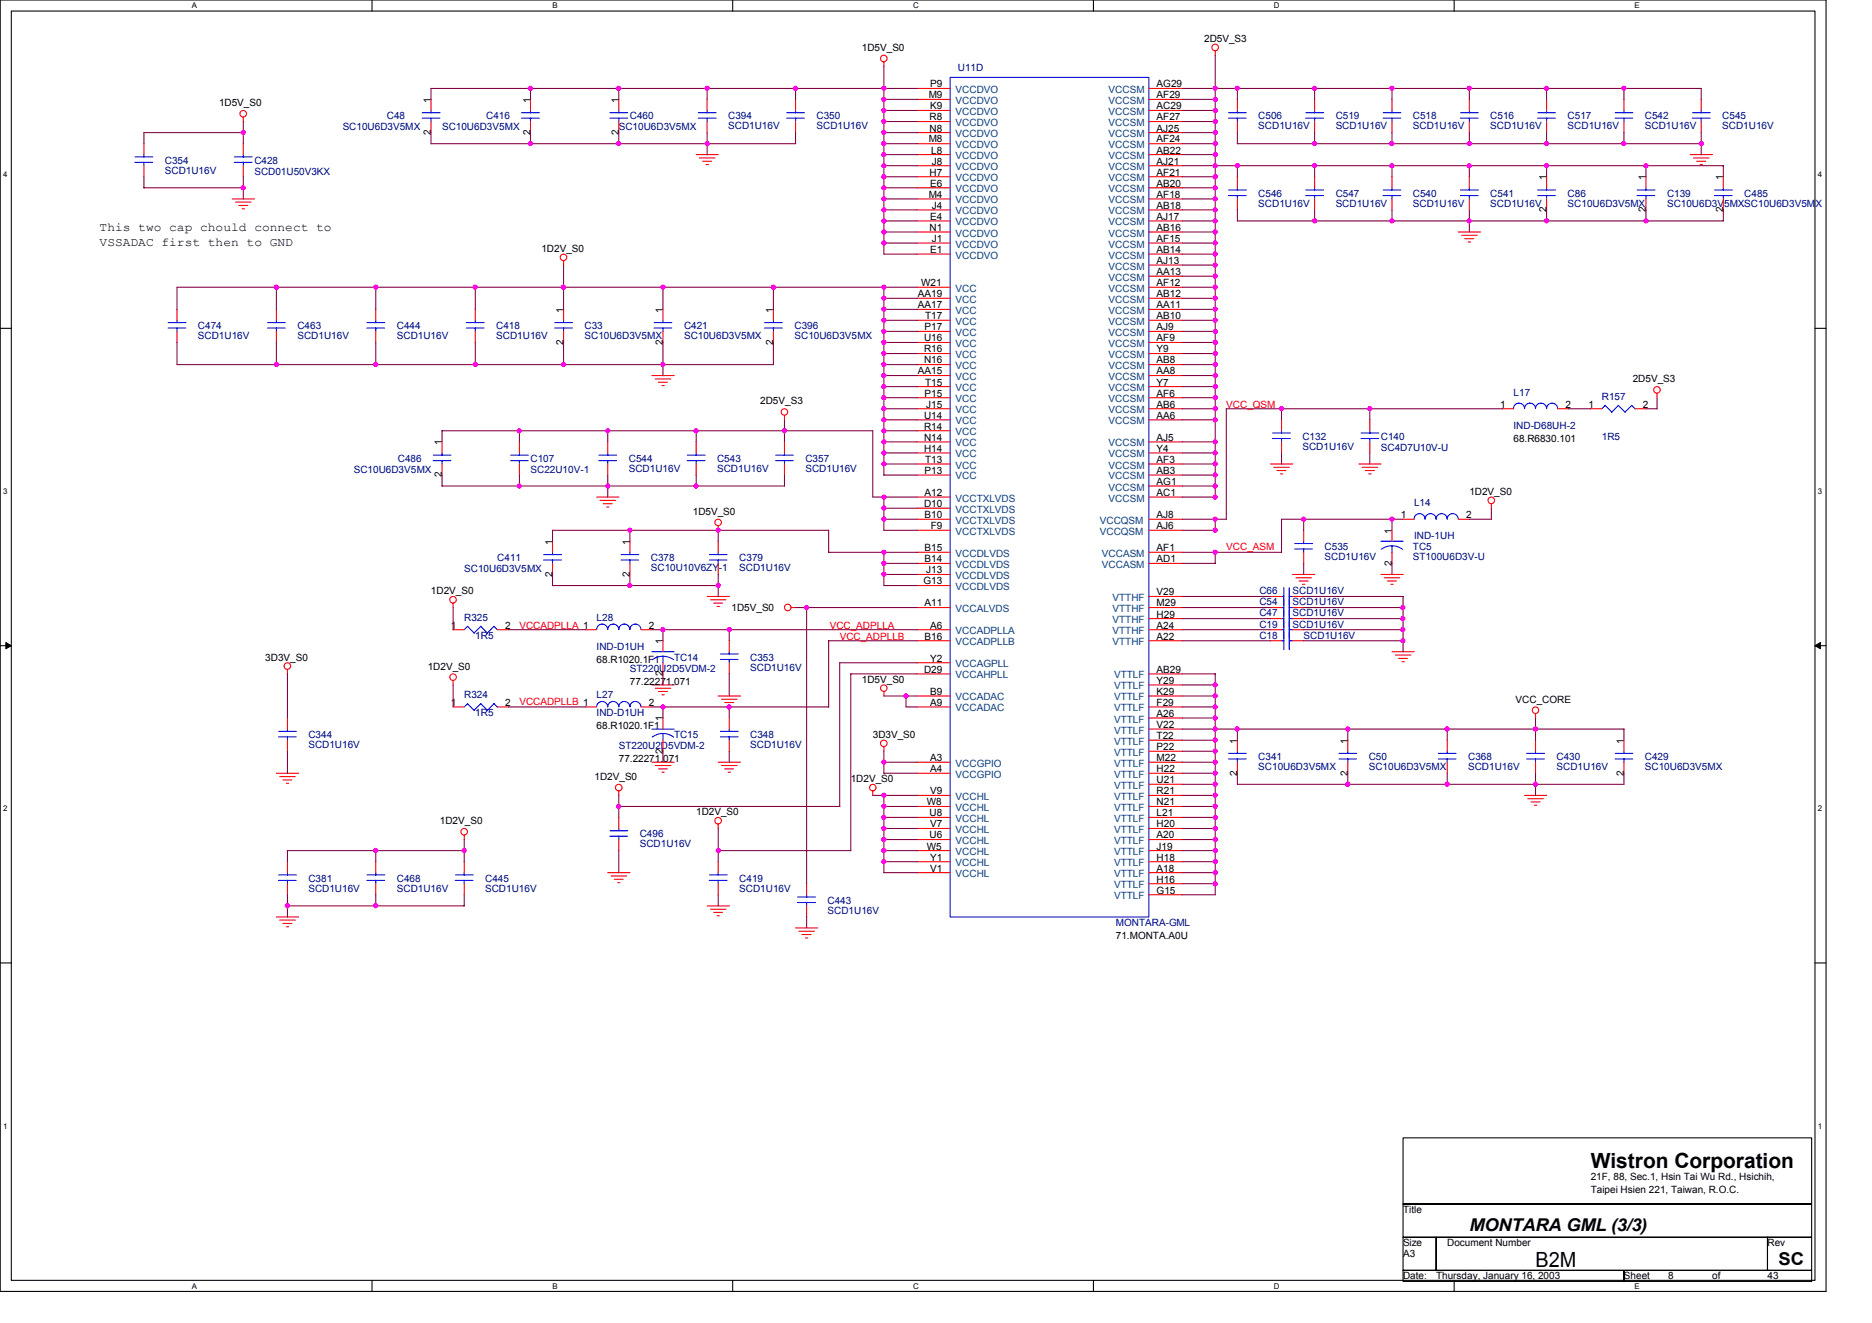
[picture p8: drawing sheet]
<svg xmlns="http://www.w3.org/2000/svg" width="297mm" height="210mm" viewBox="0 0 297 210" stroke-linecap="round" stroke-linejoin="round" font-family="sans-serif">
<defs><g id="words">
<g font-size="3.3">
<text x="252.4" y="185.4">Wistron Corporation</text>
<text x="243.6" y="201">B2M</text>
</g>
<g font-size="2.8">
<text x="233.1" y="195.3">MONTARA GML (3/3)</text>
<text x="282.2" y="200.6">SC</text>
</g>
<g font-size="1.9">
<text x="15.8" y="36.6">This two cap chould connect to</text>
<text x="15.8" y="39.1">VSSADAC first then to GND</text>
</g>
<g font-size="1.6">
<text x="136.8" y="8.1">1D5V_S0</text>
<text x="191.1" y="6.7">2D5V_S3</text>
<text x="34.8" y="16.8">1D5V_S0</text>
<text x="68.4" y="16.3" transform="rotate(-90 68.4 16.3)">1</text>
<text x="84.2" y="16.3" transform="rotate(-90 84.2 16.3)">1</text>
<text x="98.2" y="16.3" transform="rotate(-90 98.2 16.3)">1</text>
<text x="147.4" y="15.6">M9</text>
<text x="147.6" y="13.8">P9</text>
<text x="147.6" y="17.4">K9</text>
<text x="183.5" y="13.8">AG29</text>
<text x="183.5" y="15.6">AF29</text>
<text x="183.5" y="17.4">AC29</text>
<text x="68.4" y="21.4" transform="rotate(-90 68.4 21.4)">2</text>
<text x="84.2" y="21.4" transform="rotate(-90 84.2 21.4)">2</text>
<text x="98.2" y="21.4" transform="rotate(-90 98.2 21.4)">2</text>
<text x="147.4" y="22.6">M8</text>
<text x="147.5" y="19.1">R8</text>
<text x="147.5" y="20.9">N8</text>
<text x="183.5" y="19.1">AF27</text>
<text x="183.5" y="20.9">AJ25</text>
<text x="183.5" y="22.6">AF24</text>
<text x="147.5" y="27.9">H7</text>
<text x="147.6" y="29.6">E6</text>
<text x="147.8" y="24.4">L8</text>
<text x="147.8" y="26.1">J8</text>
<text x="183.5" y="24.4">AB22</text>
<text x="183.5" y="26.1">AJ21</text>
<text x="183.5" y="27.9">AF21</text>
<text x="183.5" y="29.6">AB20</text>
<text x="245.4" y="28.6" transform="rotate(-90 245.4 28.6)">1</text>
<text x="261.2" y="28.6" transform="rotate(-90 261.2 28.6)">1</text>
<text x="273.4" y="28.6" transform="rotate(-90 273.4 28.6)">1</text>
<text x="147.4" y="31.4">M4</text>
<text x="147.6" y="34.9">E4</text>
<text x="147.8" y="33.1">J4</text>
<text x="183.5" y="31.4">AF18</text>
<text x="183.5" y="33.1">AB18</text>
<text x="183.5" y="34.9">AJ17</text>
<text x="245.4" y="33.7" transform="rotate(-90 245.4 33.7)">2</text>
<text x="261.2" y="33.7" transform="rotate(-90 261.2 33.7)">2</text>
<text x="273.4" y="33.7" transform="rotate(-90 273.4 33.7)">2</text>
<text x="85.9" y="40">1D2V_S0</text>
<text x="147.5" y="36.6">N1</text>
<text x="147.6" y="40.1">E1</text>
<text x="147.8" y="38.4">J1</text>
<text x="183.5" y="36.6">AB16</text>
<text x="183.5" y="38.4">AF15</text>
<text x="183.5" y="40.1">AB14</text>
<text x="183.5" y="41.9">AJ13</text>
<text x="145.6" y="47.2">AA19</text>
<text x="146.2" y="45.4">W21</text>
<text x="183.5" y="43.6">AA13</text>
<text x="183.5" y="45.4">AF12</text>
<text x="183.5" y="47.2">AB12</text>
<text x="89.4" y="49.6" transform="rotate(-90 89.4 49.6)">1</text>
<text x="105.2" y="49.6" transform="rotate(-90 105.2 49.6)">1</text>
<text x="122.7" y="49.6" transform="rotate(-90 122.7 49.6)">1</text>
<text x="145.6" y="48.9">AA17</text>
<text x="146.7" y="52.4">P17</text>
<text x="146.8" y="50.7">T17</text>
<text x="183.5" y="48.9">AA11</text>
<text x="183.5" y="50.7">AB10</text>
<text x="183.5" y="52.4">AJ9</text>
<text x="89.4" y="54.7" transform="rotate(-90 89.4 54.7)">2</text>
<text x="105.2" y="54.7" transform="rotate(-90 105.2 54.7)">2</text>
<text x="122.7" y="54.7" transform="rotate(-90 122.7 54.7)">2</text>
<text x="145.6" y="59.4">AA15</text>
<text x="146.6" y="54.2">U16</text>
<text x="146.6" y="55.9">R16</text>
<text x="146.6" y="57.7">N16</text>
<text x="183.5" y="54.2">AF9</text>
<text x="183.5" y="55.9">Y9</text>
<text x="183.5" y="57.7">AB8</text>
<text x="183.5" y="59.4">AA8</text>
<text x="120.6" y="64.2">2D5V_S3</text>
<text x="146.7" y="62.9">P15</text>
<text x="146.8" y="61.2">T15</text>
<text x="147" y="64.7">J15</text>
<text x="183.5" y="61.2">Y7</text>
<text x="183.5" y="62.9">AF6</text>
<text x="183.5" y="64.7">AB6</text>
<text x="238" y="64.7">1</text>
<text x="248.4" y="64.7">2</text>
<text x="252" y="64.7">1</text>
<text x="259.1" y="60.7">2D5V_S3</text>
<text x="260.7" y="64.7">2</text>
<text x="70.1" y="70.6" transform="rotate(-90 70.1 70.6)">1</text>
<text x="146.6" y="66.4">U14</text>
<text x="146.6" y="68.2">R14</text>
<text x="146.6" y="69.9">N14</text>
<text x="146.6" y="71.7">H14</text>
<text x="183.5" y="66.4">AA6</text>
<text x="183.5" y="69.9">AJ5</text>
<text x="183.5" y="71.7">Y4</text>
<text x="240.2" y="70.1">68.R6830.101</text>
<text x="70.1" y="75.7" transform="rotate(-90 70.1 75.7)">2</text>
<text x="146.7" y="75.2">P13</text>
<text x="146.8" y="73.4">T13</text>
<text x="183.5" y="73.4">AF3</text>
<text x="183.5" y="75.2">AB3</text>
<text x="183.5" y="76.9">AG1</text>
<text x="109.9" y="81.7">1D5V_S0</text>
<text x="146.6" y="80.5">D10</text>
<text x="146.7" y="78.7">A12</text>
<text x="146.7" y="82.2">B10</text>
<text x="147.7" y="83.9">F9</text>
<text x="183.5" y="78.7">AC1</text>
<text x="183.5" y="82.2">AJ8</text>
<text x="183.5" y="83.9">AJ6</text>
<text x="222.3" y="82.2">1</text>
<text x="232.6" y="82.2">2</text>
<text x="233.1" y="78.5">1D2V_S0</text>
<text x="87.6" y="86.4" transform="rotate(-90 87.6 86.4)">1</text>
<text x="99.9" y="86.4" transform="rotate(-90 99.9 86.4)">1</text>
<text x="146.7" y="87.5">B15</text>
<text x="146.7" y="89.2">B14</text>
<text x="183.5" y="87.5">AF1</text>
<text x="183.5" y="89.2">AD1</text>
<text x="220.8" y="89.7" transform="rotate(-90 220.8 89.7)">2</text>
<text x="220.8" y="84.6" transform="rotate(-90 220.8 84.6)">1</text>
<text x="68.4" y="94.3">1D2V_S0</text>
<text x="87.6" y="91.5" transform="rotate(-90 87.6 91.5)">2</text>
<text x="99.9" y="91.5" transform="rotate(-90 99.9 91.5)">2</text>
<text x="146.5" y="92.7">G13</text>
<text x="147" y="91">J13</text>
<text x="183.5" y="94.5">V29</text>
<text x="71.5" y="99.7">1</text>
<text x="80.1" y="99.7">2</text>
<text x="102.9" y="99.7">2</text>
<text x="116.1" y="96.9">1D5V_S0</text>
<text x="146.7" y="101.5">B16</text>
<text x="146.7" y="96.2">A11</text>
<text x="147.6" y="99.7">A6</text>
<text x="183.5" y="96.2">M29</text>
<text x="183.5" y="98">H29</text>
<text x="183.5" y="99.7">A24</text>
<text x="183.5" y="101.5">A22</text>
<text x="42.1" y="104.8">3D3V_S0</text>
<text x="67.9" y="106.2">1D2V_S0</text>
<text x="94.7" y="105.2">68.R1020.1F1</text>
<text x="105.2" y="107.3" transform="rotate(-90 105.2 107.3)">2</text>
<text x="105.2" y="102.2" transform="rotate(-90 105.2 102.2)">1</text>
<text x="146.6" y="106.7">D29</text>
<text x="147.6" y="105">Y2</text>
<text x="183.5" y="106.7">AB29</text>
<text x="71.5" y="112">1</text>
<text x="80.1" y="112">2</text>
<text x="99.9" y="108.7">77.22271.071</text>
<text x="102.9" y="112">2</text>
<text x="136.8" y="108.3">1D5V_S0</text>
<text x="147.6" y="110.2">B9</text>
<text x="147.6" y="112">A9</text>
<text x="183.5" y="108.5">Y29</text>
<text x="183.5" y="110.2">K29</text>
<text x="183.5" y="112">F29</text>
<text x="183.5" y="113.7">A26</text>
<text x="240.5" y="111.5">VCC_CORE</text>
<text x="94.7" y="115.7">68.R1020.1F1</text>
<text x="105.2" y="119.5" transform="rotate(-90 105.2 119.5)">2</text>
<text x="105.2" y="114.4" transform="rotate(-90 105.2 114.4)">1</text>
<text x="138.5" y="117.1">3D3V_S0</text>
<text x="183.5" y="115.5">V22</text>
<text x="183.5" y="117.3">T22</text>
<text x="183.5" y="119">P22</text>
<text x="196.3" y="118" transform="rotate(-90 196.3 118)">1</text>
<text x="213.8" y="118" transform="rotate(-90 213.8 118)">1</text>
<text x="257.7" y="118" transform="rotate(-90 257.7 118)">1</text>
<text x="94.3" y="123.8">1D2V_S0</text>
<text x="98.2" y="120.9">77.22271.071</text>
<text x="135" y="124.1">1D2V_S0</text>
<text x="147.6" y="120.8">A3</text>
<text x="147.6" y="122.5">A4</text>
<text x="183.5" y="120.8">M22</text>
<text x="183.5" y="122.5">H22</text>
<text x="183.5" y="124.3">U21</text>
<text x="196.3" y="123" transform="rotate(-90 196.3 123)">2</text>
<text x="213.8" y="123" transform="rotate(-90 213.8 123)">2</text>
<text x="257.7" y="123" transform="rotate(-90 257.7 123)">2</text>
<text x="69.8" y="130.8">1D2V_S0</text>
<text x="110.5" y="129.4">1D2V_S0</text>
<text x="147.1" y="127.8">W8</text>
<text x="147.5" y="129.5">U8</text>
<text x="147.6" y="126">V9</text>
<text x="147.6" y="131.3">V7</text>
<text x="183.5" y="126">R21</text>
<text x="183.5" y="127.8">N21</text>
<text x="183.5" y="129.5">L21</text>
<text x="183.5" y="131.3">H20</text>
<text x="147.1" y="134.8">W5</text>
<text x="147.5" y="133">U6</text>
<text x="147.6" y="136.5">Y1</text>
<text x="183.5" y="133">A20</text>
<text x="183.5" y="134.8">J19</text>
<text x="183.5" y="136.5">H18</text>
<text x="147.6" y="138.3">V1</text>
<text x="183.5" y="138.3">A18</text>
<text x="183.5" y="140">H16</text>
<text x="183.5" y="141.8">G15</text>
<text x="177.1" y="149">71.MONTA.A0U</text>
<text x="252.4" y="187.2">21F, 88, Sec.1, Hsin Tai Wu Rd., Hsichih,</text>
<text x="252.4" y="189.3">Taipei Hsien 221, Taiwan, R.O.C.</text>
<text x="222.6" y="192.4">Title</text>
<text x="222.6" y="197.7">Size</text>
<text x="229.6" y="197.7">Document Number</text>
<text x="280.5" y="197.7">Rev</text>
<text x="222.6" y="199.5">A3</text>
<text x="222.6" y="203">Date:</text>
<text x="227.9" y="203">Thursday, January 16, 2003</text>
<text x="257.7" y="203">Sheet</text>
<text x="264.7" y="203">8</text>
<text x="271.7" y="203">of</text>
<text x="280.5" y="203">43</text>
</g>
<g font-size="1.6" fill="#000080">
<text x="152" y="11.2">U11D</text>
<text x="54.4" y="20.7">SC10U6D3V5MX</text>
<text x="61.4" y="18.9">C48</text>
<text x="70.1" y="20.7">SC10U6D3V5MX</text>
<text x="77.1" y="18.9">C416</text>
<text x="98.2" y="20.7">SC10U6D3V5MX</text>
<text x="99.9" y="18.9">C460</text>
<text x="115.5" y="18.9">C394</text>
<text x="115.5" y="20.5">SCD1U16V</text>
<text x="129.6" y="18.9">C350</text>
<text x="129.6" y="20.5">SCD1U16V</text>
<text x="199.7" y="18.9">C506</text>
<text x="199.7" y="20.5">SCD1U16V</text>
<text x="211.9" y="18.9">C519</text>
<text x="211.9" y="20.5">SCD1U16V</text>
<text x="224.2" y="18.9">C518</text>
<text x="224.2" y="20.5">SCD1U16V</text>
<text x="236.5" y="18.9">C516</text>
<text x="236.5" y="20.5">SCD1U16V</text>
<text x="248.7" y="18.9">C517</text>
<text x="248.7" y="20.5">SCD1U16V</text>
<text x="261" y="18.9">C542</text>
<text x="261" y="20.5">SCD1U16V</text>
<text x="273.3" y="18.9">C545</text>
<text x="273.3" y="20.5">SCD1U16V</text>
<text x="26.2" y="26">C354</text>
<text x="26.2" y="27.5">SCD1U16V</text>
<text x="40.4" y="26">C428</text>
<text x="40.4" y="27.7">SCD01U50V3KX</text>
<text x="199.7" y="31.2">C546</text>
<text x="199.7" y="32.8">SCD1U16V</text>
<text x="211.9" y="31.2">C547</text>
<text x="211.9" y="32.8">SCD1U16V</text>
<text x="224.2" y="31.2">C540</text>
<text x="224.2" y="32.8">SCD1U16V</text>
<text x="236.5" y="31.2">C541</text>
<text x="236.5" y="32.8">SCD1U16V</text>
<text x="248.7" y="31.2">C86</text>
<text x="248.7" y="32.8">SC10U6D3V5MX</text>
<text x="264.5" y="31.2">C139</text>
<text x="264.5" y="32.8">SC10U6D3V5MXSC10U6D3V5MX</text>
<text x="276.8" y="31.2">C485</text>
<text x="31.4" y="52.2">C474</text>
<text x="31.4" y="53.8">SCD1U16V</text>
<text x="47.2" y="52.2">C463</text>
<text x="47.2" y="53.8">SCD1U16V</text>
<text x="63" y="52.2">C444</text>
<text x="63" y="53.8">SCD1U16V</text>
<text x="78.7" y="52.2">C418</text>
<text x="78.7" y="53.8">SCD1U16V</text>
<text x="92.7" y="52.2">C33</text>
<text x="92.7" y="53.8">SC10U6D3V5MX</text>
<text x="108.5" y="52.2">C421</text>
<text x="108.5" y="53.8">SC10U6D3V5MX</text>
<text x="126.1" y="52.2">C396</text>
<text x="126.1" y="53.8">SC10U6D3V5MX</text>
<text x="240.2" y="62.8">L17</text>
<text x="254.2" y="63.5">R157</text>
<text x="206.7" y="69.8">C132</text>
<text x="206.7" y="71.4">SCD1U16V</text>
<text x="219.1" y="69.8">C140</text>
<text x="219.1" y="71.5">SC4D7U10V-U</text>
<text x="240.2" y="68">IND-D68UH-2</text>
<text x="254.2" y="69.8">1R5</text>
<text x="56.1" y="75">SC10U6D3V5MX</text>
<text x="63.1" y="73.3">C486</text>
<text x="84.2" y="73.3">C107</text>
<text x="84.2" y="75">SC22U10V-1</text>
<text x="99.8" y="73.3">C544</text>
<text x="99.8" y="74.9">SCD1U16V</text>
<text x="113.8" y="73.3">C543</text>
<text x="113.8" y="74.9">SCD1U16V</text>
<text x="127.8" y="73.3">C357</text>
<text x="127.8" y="74.9">SCD1U16V</text>
<text x="224.4" y="80.3">L14</text>
<text x="78.9" y="89">C411</text>
<text x="103.3" y="89">C378</text>
<text x="117.3" y="89">C379</text>
<text x="210.2" y="87.3">C535</text>
<text x="210.2" y="88.9">SCD1U16V</text>
<text x="224.2" y="87.3">TC5</text>
<text x="224.2" y="88.9">ST100U6D3V-U</text>
<text x="224.4" y="85.6">IND-1UH</text>
<text x="73.7" y="90.8">SC10U6D3V5MX</text>
<text x="103.3" y="90.6">SC10U10V6ZY-1</text>
<text x="117.3" y="90.6">SCD1U16V</text>
<text x="199.8" y="94.3">C66</text>
<text x="205.1" y="94.3">SCD1U16V</text>
<text x="73.7" y="98.5">R325</text>
<text x="75.4" y="101.3">1R5</text>
<text x="94.7" y="98.5">L28</text>
<text x="199.8" y="99.6">C19</text>
<text x="199.8" y="96.1">C54</text>
<text x="199.8" y="101.3">C18</text>
<text x="199.8" y="97.8">C47</text>
<text x="205.1" y="99.6">SCD1U16V</text>
<text x="205.1" y="96.1">SCD1U16V</text>
<text x="205.1" y="97.8">SCD1U16V</text>
<text x="206.9" y="101.3">SCD1U16V</text>
<text x="94.7" y="103.1">IND-D1UH</text>
<text x="99.9" y="106.6">ST220U2D5VDM-2</text>
<text x="107" y="104.8">TC14</text>
<text x="119" y="104.8">C353</text>
<text x="119" y="106.4">SCD1U16V</text>
<text x="73.7" y="110.8">R324</text>
<text x="75.4" y="113.6">1R5</text>
<text x="94.7" y="110.8">L27</text>
<text x="94.7" y="113.6">IND-D1UH</text>
<text x="48.9" y="117.1">C344</text>
<text x="48.9" y="118.7">SCD1U16V</text>
<text x="98.2" y="118.9">ST220U2D5VDM-2</text>
<text x="107" y="117.1">TC15</text>
<text x="119" y="117.1">C348</text>
<text x="119" y="118.7">SCD1U16V</text>
<text x="199.7" y="120.6">C341</text>
<text x="199.7" y="122.2">SC10U6D3V5MX</text>
<text x="217.2" y="120.6">C50</text>
<text x="217.2" y="122.2">SC10U6D3V5MX</text>
<text x="233" y="120.6">C368</text>
<text x="233" y="122.2">SCD1U16V</text>
<text x="247" y="120.6">C430</text>
<text x="247" y="122.2">SCD1U16V</text>
<text x="261" y="120.6">C429</text>
<text x="261" y="122.2">SC10U6D3V5MX</text>
<text x="101.5" y="132.9">C496</text>
<text x="101.5" y="134.5">SCD1U16V</text>
<text x="48.9" y="139.9">C381</text>
<text x="48.9" y="141.5">SCD1U16V</text>
<text x="63" y="139.9">C468</text>
<text x="63" y="141.5">SCD1U16V</text>
<text x="77" y="139.9">C445</text>
<text x="77" y="141.5">SCD1U16V</text>
<text x="117.3" y="139.9">C419</text>
<text x="117.3" y="141.5">SCD1U16V</text>
<text x="131.3" y="143.4">C443</text>
<text x="131.3" y="145">SCD1U16V</text>
<text x="177.1" y="146.9">MONTARA-GML</text>
</g>
<g font-size="1.6" fill="#004080">
<text x="151.6" y="14.7">VCCDVO</text>
<text x="151.6" y="16.5">VCCDVO</text>
<text x="175.9" y="14.7">VCCSM</text>
<text x="175.9" y="16.5">VCCSM</text>
<text x="151.6" y="18.2">VCCDVO</text>
<text x="151.6" y="20">VCCDVO</text>
<text x="151.6" y="21.8">VCCDVO</text>
<text x="151.6" y="23.5">VCCDVO</text>
<text x="175.9" y="18.2">VCCSM</text>
<text x="175.9" y="20">VCCSM</text>
<text x="175.9" y="21.8">VCCSM</text>
<text x="175.9" y="23.5">VCCSM</text>
<text x="151.6" y="25.3">VCCDVO</text>
<text x="151.6" y="27">VCCDVO</text>
<text x="151.6" y="28.8">VCCDVO</text>
<text x="175.9" y="25.3">VCCSM</text>
<text x="175.9" y="27">VCCSM</text>
<text x="175.9" y="28.8">VCCSM</text>
<text x="151.6" y="30.5">VCCDVO</text>
<text x="151.6" y="32.3">VCCDVO</text>
<text x="151.6" y="34">VCCDVO</text>
<text x="151.6" y="35.8">VCCDVO</text>
<text x="175.9" y="30.5">VCCSM</text>
<text x="175.9" y="32.3">VCCSM</text>
<text x="175.9" y="34">VCCSM</text>
<text x="175.9" y="35.8">VCCSM</text>
<text x="151.6" y="37.5">VCCDVO</text>
<text x="151.6" y="39.3">VCCDVO</text>
<text x="151.6" y="41">VCCDVO</text>
<text x="175.9" y="37.5">VCCSM</text>
<text x="175.9" y="39.3">VCCSM</text>
<text x="175.9" y="41">VCCSM</text>
<text x="151.6" y="46.3">VCC</text>
<text x="175.9" y="42.8">VCCSM</text>
<text x="175.9" y="44.5">VCCSM</text>
<text x="175.9" y="46.3">VCCSM</text>
<text x="151.6" y="48">VCC</text>
<text x="151.6" y="49.8">VCC</text>
<text x="151.6" y="51.5">VCC</text>
<text x="151.6" y="53.3">VCC</text>
<text x="175.9" y="48">VCCSM</text>
<text x="175.9" y="49.8">VCCSM</text>
<text x="175.9" y="51.5">VCCSM</text>
<text x="175.9" y="53.3">VCCSM</text>
<text x="151.6" y="55.1">VCC</text>
<text x="151.6" y="56.8">VCC</text>
<text x="151.6" y="58.5">VCC</text>
<text x="175.9" y="55.1">VCCSM</text>
<text x="175.9" y="56.8">VCCSM</text>
<text x="175.9" y="58.5">VCCSM</text>
<text x="151.6" y="60.3">VCC</text>
<text x="151.6" y="62.1">VCC</text>
<text x="151.6" y="63.8">VCC</text>
<text x="151.6" y="65.6">VCC</text>
<text x="175.9" y="60.3">VCCSM</text>
<text x="175.9" y="62.1">VCCSM</text>
<text x="175.9" y="63.8">VCCSM</text>
<text x="175.9" y="65.6">VCCSM</text>
<text x="151.6" y="67.3">VCC</text>
<text x="151.6" y="69.1">VCC</text>
<text x="151.6" y="70.8">VCC</text>
<text x="175.9" y="67.3">VCCSM</text>
<text x="175.9" y="70.8">VCCSM</text>
<text x="151.6" y="72.6">VCC</text>
<text x="151.6" y="74.3">VCC</text>
<text x="151.6" y="76.1">VCC</text>
<text x="175.9" y="72.6">VCCSM</text>
<text x="175.9" y="74.3">VCCSM</text>
<text x="175.9" y="76.1">VCCSM</text>
<text x="175.9" y="77.8">VCCSM</text>
<text x="151.6" y="79.6">VCCTXLVDS</text>
<text x="151.6" y="81.3">VCCTXLVDS</text>
<text x="151.6" y="83.1">VCCTXLVDS</text>
<text x="174.5" y="83.1">VCCQSM</text>
<text x="175.9" y="79.6">VCCSM</text>
<text x="151.6" y="84.8">VCCTXLVDS</text>
<text x="151.6" y="88.3">VCCDLVDS</text>
<text x="174.5" y="84.8">VCCQSM</text>
<text x="174.9" y="88.3">VCCASM</text>
<text x="151.6" y="90.1">VCCDLVDS</text>
<text x="151.6" y="91.9">VCCDLVDS</text>
<text x="151.6" y="93.6">VCCDLVDS</text>
<text x="174.9" y="90.1">VCCASM</text>
<text x="176.5" y="95.4">VTTHF</text>
<text x="151.6" y="100.6">VCCADPLLA</text>
<text x="151.6" y="97.1">VCCALVDS</text>
<text x="176.5" y="97.1">VTTHF</text>
<text x="176.5" y="98.9">VTTHF</text>
<text x="176.5" y="100.6">VTTHF</text>
<text x="151.6" y="102.4">VCCADPLLB</text>
<text x="151.6" y="105.9">VCCAGPLL</text>
<text x="151.6" y="107.6">VCCAHPLL</text>
<text x="176.5" y="102.4">VTTHF</text>
<text x="176.8" y="107.6">VTTLF</text>
<text x="151.6" y="111.1">VCCADAC</text>
<text x="151.6" y="112.9">VCCADAC</text>
<text x="176.8" y="109.4">VTTLF</text>
<text x="176.8" y="111.1">VTTLF</text>
<text x="176.8" y="112.9">VTTLF</text>
<text x="176.8" y="114.6">VTTLF</text>
<text x="176.8" y="116.4">VTTLF</text>
<text x="176.8" y="118.2">VTTLF</text>
<text x="176.8" y="119.9">VTTLF</text>
<text x="151.6" y="121.6">VCCGPIO</text>
<text x="151.6" y="123.4">VCCGPIO</text>
<text x="176.8" y="121.6">VTTLF</text>
<text x="176.8" y="123.4">VTTLF</text>
<text x="176.8" y="125.2">VTTLF</text>
<text x="151.6" y="126.9">VCCHL</text>
<text x="151.6" y="128.7">VCCHL</text>
<text x="151.6" y="130.4">VCCHL</text>
<text x="176.8" y="126.9">VTTLF</text>
<text x="176.8" y="128.7">VTTLF</text>
<text x="176.8" y="130.4">VTTLF</text>
<text x="151.6" y="132.2">VCCHL</text>
<text x="151.6" y="133.9">VCCHL</text>
<text x="151.6" y="135.7">VCCHL</text>
<text x="151.6" y="137.4">VCCHL</text>
<text x="176.8" y="132.2">VTTLF</text>
<text x="176.8" y="133.9">VTTLF</text>
<text x="176.8" y="135.7">VTTLF</text>
<text x="176.8" y="137.4">VTTLF</text>
<text x="151.6" y="139.2">VCCHL</text>
<text x="176.8" y="139.2">VTTLF</text>
<text x="176.8" y="140.9">VTTLF</text>
<text x="176.8" y="142.7">VTTLF</text>
</g>
<g font-size="1.6" fill="#f00">
<text x="194.6" y="64.7">VCC_QSM</text>
<text x="194.6" y="87.3">VCC_ASM</text>
<text x="82.4" y="99.7">VCCADPLLA 1</text>
<text x="131.7" y="99.7">VCC_ADPLLA</text>
<text x="133.2" y="101.5">VCC_ADPLLB</text>
<text x="82.4" y="111.8">VCCADPLLB 1</text>
</g>
<g font-size="1.3">
<text x="30.4" y="1.3">A</text>
<text x="87.6" y="1.3">B</text>
<text x="144.9" y="1.3">C</text>
<text x="202.1" y="1.3">D</text>
<text x="259.4" y="1.3">E</text>
<text x=".5" y="28">4</text>
<text x="288.4" y="28">4</text>
<text x=".5" y="78.4">3</text>
<text x="288.4" y="78.4">3</text>
<text x=".5" y="128.7">2</text>
<text x="288.4" y="128.7">2</text>
<text x=".5" y="179.1">1</text>
<text x="288.4" y="179.1">1</text>
<text x="30.4" y="204.4">A</text>
<text x="87.6" y="204.4">B</text>
<text x="144.9" y="204.4">C</text>
<text x="202.1" y="204.4">D</text>
<text x="259.4" y="204.4">E</text>
</g>
</g></defs>
<path d="M0 0h289.7v204.9h-289.7zM1.8 1.8h286.2v201.3h-286.2z" fill="none" stroke="#000" stroke-width=".17"/>
<g fill="#fff">
<path d="M30.4 .2h.8v1.4h-.8z"/>
<path d="M30.4 203.3h.8v1.4h-.8z"/>
</g>
<path d="M59 0v1.8M59 203.1v1.8" fill="none" stroke="#000" stroke-width=".17"/>
<g fill="#fff">
<path d="M87.6 .2h.9v1.4h-.9z"/>
<path d="M87.6 203.3h.9v1.4h-.9z"/>
</g>
<path d="M116.3 0v1.8M116.3 203.1v1.8" fill="none" stroke="#000" stroke-width=".17"/>
<g fill="#fff">
<path d="M144.9 .2h.9v1.4h-.9z"/>
<path d="M144.9 203.3h.9v1.4h-.9z"/>
</g>
<path d="M173.5 0v1.8M173.5 203.1v1.8" fill="none" stroke="#000" stroke-width=".17"/>
<g fill="#fff">
<path d="M202.1 .2h.9v1.4h-.9z"/>
<path d="M202.1 203.3h.9v1.4h-.9z"/>
</g>
<path d="M230.7 0v1.8M230.7 203.1v1.8" fill="none" stroke="#000" stroke-width=".17"/>
<g fill="#fff">
<path d="M259.4 .2h.8v1.4h-.8z"/>
<path d="M259.4 203.3h.8v1.4h-.8z"/>
<path d="M.5 26.9h.7v1.4h-.7z"/>
<path d="M288.4 26.9h.7v1.4h-.7z"/>
<path d="M.5 77.3h.7v1.4h-.7z"/>
<path d="M288.4 77.3h.7v1.4h-.7z"/>
</g>
<path d="M0 52.1h1.8M288 52.1h1.7" fill="none" stroke="#000" stroke-width=".17"/>
<g fill="#fff">
<path d="M.5 127.6h.7v1.4h-.7z"/>
<path d="M288.4 127.6h.7v1.4h-.7z"/>
</g>
<path d="M0 102.4h1.8M288 102.4h1.7" fill="none" stroke="#000" stroke-width=".17"/>
<path d="M.9 101.9l.9 .5-.9 .5zM288 102.4l.9-.5v1z" fill="#000" stroke="#000" stroke-width=".16"/>
<g fill="#fff">
<path d="M.5 177.9h.7v1.4h-.7z"/>
<path d="M288.4 177.9h.7v1.4h-.7z"/>
</g>
<path d="M0 152.8h1.8M288 152.8h1.7M222.6 196.3h5.3v5.2h-5.3zM222.6 180.5h64.9v10.5h-64.9zM222.6 191h64.9v5.3h-64.9zM227.9 196.3h52.6v5.2h-52.6zM280.5 196.3h7v5.2h-7zM222.6 201.5h35.1v1.8h-35.1zM257.7 201.5h29.8v1.8h-29.8z" fill="none" stroke="#000" stroke-width=".17"/>
<g fill="none" stroke="#f00" stroke-width=".17">
<path d="M38.6 18.6v.7M68.4 15.7v1.8M68.4 19.3v1.8M84.2 15.7v1.8M84.2 19.3v1.8M98.2 15.7v1.8M98.2 19.3v1.8M112.2 15.7v1.8M112.2 19.3v1.8M126.2 15.7v1.8M126.2 19.3v1.8M140.2 9.8v.7"/>
<path d="M145.5 14h5.3M145.5 15.8h5.3M145.5 17.5h5.3M145.5 19.3h5.3M182.3 14h5.3M182.3 15.8h5.3M182.3 17.5h5.3M182.3 19.3h5.3M192.8 8.1v.7M196.3 15.7v1.8M196.3 19.3v1.8M208.6 15.7v1.8"/>
<path d="M208.6 19.3v1.8M220.9 15.7v1.8M220.9 19.3v1.8M233.1 15.7v1.8M233.1 19.3v1.8M245.4 15.7v1.8M245.4 19.3v1.8M257.7 15.7v1.8M257.7 19.3v1.8M269.9 15.7v1.8M269.9 19.3v1.8M22.8 22.8v1.7"/>
<path d="M22.8 26.3v1.8M36.8 31.6h3.6M37.4 32.1h2.5M37.9 32.6h1.4M38.4 33.1h.4M38.6 22.8v1.7M38.6 26.3v1.8M110.5 24.5h3.5M111 25.1h2.5M111.5 25.6h1.4M112 26.1h.4M145.5 24.5h5.3"/>
<path d="M145.5 36.8h5.3M145.5 31.6h5.3M145.5 21h5.3M145.5 22.8h5.3M145.5 26.3h5.3M145.5 28h5.3M145.5 29.8h5.3M145.5 33.3h5.3M145.5 35.1h5.3M145.5 38.6h5.3M182.3 24.5h5.3M182.3 36.8h5.3"/>
<path d="M182.3 31.6h5.3M182.3 21h5.3M182.3 22.8h5.3M182.3 26.3h5.3M182.3 28h5.3M182.3 29.8h5.3M182.3 33.3h5.3M182.3 35.1h5.3M182.3 38.6h5.3M196.3 28v1.8M196.3 31.6v1.7M208.6 28v1.8"/>
<path d="M208.6 31.6v1.7M220.9 28v1.8M220.9 31.6v1.7M231.4 36.8h3.5M231.9 37.3h2.5M232.4 37.9h1.4M233 38.4h.3M233.1 28v1.8M233.1 31.6v1.7M245.4 28v1.8M245.4 31.6v1.7M261.2 28v1.8"/>
<path d="M261.2 31.6v1.7M268.2 24.5h3.5M268.7 25.1h2.5M269.2 25.6h1.5M269.8 26.1h.3M273.4 28v1.8M273.4 31.6v1.7M28.1 49.1v1.7M28.1 52.6v1.8M43.9 49.1v1.7M43.9 52.6v1.8M59.6 49.1v1.7"/>
<path d="M59.6 52.6v1.8M75.4 49.1v1.7M75.4 52.6v1.8M89.4 41.4v.7M89.4 49.1v1.7M89.4 52.6v1.8M103.4 59.6h3.6M105.2 49.1v1.7M105.2 52.6v1.8M122.7 49.1v1.7M122.7 52.6v1.8M145.5 59.6h5.3"/>
<path d="M145.5 40.3h5.3M145.5 45.6h5.3M145.5 47.3h5.3M145.5 49.1h5.3M145.5 50.8h5.3M145.5 52.6h5.3M145.5 54.3h5.3M145.5 56.1h5.3M145.5 57.8h5.3M182.3 59.6h5.3M182.3 40.3h5.3M182.3 45.6h5.3"/>
<path d="M182.3 47.3h5.3M182.3 49.1h5.3M182.3 50.8h5.3M182.3 52.6h5.3M182.3 54.3h5.3M182.3 56.1h5.3M182.3 57.8h5.3M182.3 42.1h5.3M182.3 43.8h5.3M70.1 70.1v1.8M70.1 73.6v1.8M82.4 70.1v1.8"/>
<path d="M82.4 73.6v1.8M94.7 78.9h3.5M95.2 79.4h2.5M95.7 79.9h1.4M96.4 70.1v1.8M96.4 73.6v1.8M104 60.1h2.4M104.5 60.6h1.4M105 61.2h.4M110.5 70.1v1.8M110.5 73.6v1.8M124.5 65.9v.7"/>
<path d="M124.5 70.1v1.8M124.5 73.6v1.8M145.5 73.6h5.3M145.5 78.9h5.3M145.5 64.9h5.3M145.5 61.3h5.3M145.5 63.1h5.3M145.5 66.6h5.3M145.5 68.3h5.3M145.5 70.1h5.3M145.5 71.9h5.3M145.5 75.4h5.3"/>
<path d="M182.3 73.6h5.3M182.3 78.9h5.3M182.3 64.9h5.3M182.3 61.3h5.3M182.3 63.1h5.3M182.3 66.6h5.3M182.3 70.1h5.3M182.3 71.9h5.3M182.3 75.4h5.3M182.3 77.1h5.3M201.6 73.6h3.5M202.1 74.1h2.5"/>
<path d="M202.6 74.7h1.4M203.2 75.2h.3M203.3 66.6v1.7M203.3 70.1v1.8M215.6 73.6h3.5M216.1 74.1h2.5M216.6 74.7h1.5M217.2 75.2h.4M217.4 66.6v1.7M217.4 70.1v1.8M236.6 79.9v.7M238.4 64.9h1.8"/>
<path d="M247.2 64.9h1.7M252.4 64.9h1.8M259.4 64.9h1.8M262.9 62.4v.7M71.9 99.9h1.8M71.9 95.7v.7M78.9 99.9h1.8M87.7 85.9v1.7M87.7 89.4v1.8M92.9 99.9h1.8M96.3 80.5h.3M99.9 85.9v1.7"/>
<path d="M99.9 89.4v1.8M101.7 99.9h1.8M112.2 94.6h3.5M112.7 95.2h2.5M113.2 95.7h1.5M113.8 96.2h.3M114 83.4v.8M114 85.9v1.7M114 89.4v1.8M125.5 96.4h.8M145.5 96.4h5.3M145.5 91.1h5.3"/>
<path d="M145.5 82.4h5.3M145.5 99.9h5.3M145.5 80.6h5.3M145.5 84.1h5.3M145.5 87.6h5.3M145.5 89.4h5.3M145.5 92.9h5.3M182.3 96.4h5.3M182.3 94.6h5.3M182.3 82.4h5.3M182.3 99.9h5.3M182.3 84.1h5.3"/>
<path d="M182.3 87.6h5.3M182.3 89.4h5.3M182.3 98.1h5.3M201.6 96.4h1.7M201.6 94.6h1.7M201.6 99.9h1.7M201.6 98.1h1.7M205.1 96.4h1.8M205.1 91.1h3.5M205.1 94.6h1.8M205.1 99.9h1.8M205.1 98.1h1.8"/>
<path d="M205.6 91.7h2.5M206.1 92.2h1.5M206.7 92.7h.3M206.9 84.1v1.8M206.9 87.6v1.8M219.1 91.1h3.5M219.6 91.7h2.5M220.2 92.2h1.4M220.7 92.7h.4M220.9 84.1v1.8M220.9 87.6v1.8M222.6 82.4h1.8"/>
<path d="M231.4 82.4h1.8M45.6 106.2v.7M45.6 113.9v1.8M45.6 117.4v1.8M71.9 112.2h1.8M71.9 108v.7M78.9 112.2h1.8M92.9 112.2h1.8M101.7 112.2h1.8M103.4 108.7h3.6M104 109.2h2.4M104.5 109.7h1.4"/>
<path d="M105 110.2h.4M105.2 101.6v1.8M105.2 105.2v1.7M105.2 113.9v1.8M105.2 117.4v1.8M114 110.4h3.5M114.5 110.9h2.5M115 111.5h1.4M115.5 112h.4M115.7 101.6v1.8M115.7 105.2v1.7M115.7 113.9v1.8"/>
<path d="M115.7 117.4v1.8M140.2 109.7v.7M140.2 118.5v.7M145.5 110.4h5.3M145.5 112.2h5.3M145.5 101.7h5.3M145.5 105.2h5.3M145.5 106.9h5.3M182.3 110.4h5.3M182.3 108.7h5.3M182.3 112.2h5.3M182.3 101.7h5.3"/>
<path d="M182.3 106.9h5.3M182.3 113.9h5.3M182.3 115.7h5.3M182.3 117.4h5.3M182.3 119.2h5.3M196.3 117.4v1.8M201.6 101.7h1.7M205.1 101.7h1.8M213.9 117.4v1.8M220.9 103.4h3.5M221.4 103.9h2.5M221.9 104.5h1.4"/>
<path d="M222.5 105h.3M229.6 117.4v1.8M243.6 113.2v.7M243.6 117.4v1.8M257.7 117.4v1.8M43.9 122.7h3.5M44.4 123.2h2.5M44.9 123.7h1.4M45.4 124.3h.4M45.6 136.7v1.8M59.6 136.7v1.8M73.7 132.5v.7"/>
<path d="M73.7 136.7v1.8M96.4 138.5h3.6M97 139h2.4M97.5 139.5h1.4M98.2 125.5v.7M98.2 129.7v1.7M98.2 133.2v1.8M103.4 120.9h3.6M104 121.5h2.4M104.5 122h1.4M105 122.5h.4M114 130.7v.8"/>
<path d="M114 136.7v1.8M114 120.9h3.5M114.5 121.5h2.5M115 122h1.4M115.5 122.5h.4M138.5 125.5v.7M145.5 138.5h5.3M145.5 120.9h5.3M145.5 126.2h5.3M145.5 122.7h5.3M145.5 128h5.3M145.5 129.7h5.3"/>
<path d="M145.5 131.4h5.3M145.5 133.2h5.3M145.5 135h5.3M145.5 136.7h5.3M182.3 138.5h5.3M182.3 120.9h5.3M182.3 126.2h5.3M182.3 122.7h5.3M182.3 128h5.3M182.3 129.7h5.3M182.3 131.4h5.3M182.3 133.2h5.3"/>
<path d="M182.3 135h5.3M182.3 136.7h5.3M182.3 124.4h5.3M196.3 120.9v1.8M213.9 120.9v1.8M229.6 120.9v1.8M241.9 126.2h3.5M242.4 126.7h2.5M242.9 127.2h1.5M243.5 127.8h.4M243.6 120.9v1.8M257.7 120.9v1.8"/>
<path d="M43.9 145.5h3.5M44.4 146h2.5M44.9 146.5h1.4M45.4 147h.4M45.6 140.2v1.8M59.6 140.2v1.8M73.7 140.2v1.8M98 140h.4M112.2 143.7h3.5M112.7 144.3h2.5M113.2 144.8h1.5M113.8 145.3h.3"/>
<path d="M114 140.2v1.8M126.2 147.2h3.5M126.8 147.7h2.4M127.3 148.3h1.4M127.8 148.8h.4M128 140.2v1.8M128 143.7v1.8M182.3 140.2h5.3M182.3 142h5.3"/>
<circle cx="38.6" cy="18" r=".52"/>
<circle cx="140.2" cy="9.3" r=".52"/>
<circle cx="192.8" cy="7.5" r=".52"/>
<circle cx="89.4" cy="40.8" r=".52"/>
<circle cx="124.5" cy="65.4" r=".52"/>
<circle cx="236.6" cy="79.4" r=".52"/>
<circle cx="262.9" cy="61.9" r=".52"/>
<circle cx="71.9" cy="95.2" r=".52"/>
<circle cx="113.9" cy="82.9" r=".52"/>
<circle cx="125" cy="96.4" r=".52"/>
<circle cx="45.6" cy="105.7" r=".52"/>
<circle cx="71.9" cy="107.4" r=".52"/>
<circle cx="140.2" cy="117.9" r=".52"/>
<circle cx="140.2" cy="109.2" r=".52"/>
<circle cx="243.6" cy="112.7" r=".52"/>
<circle cx="73.6" cy="132" r=".52"/>
<circle cx="98.2" cy="125" r=".52"/>
<circle cx="113.9" cy="130.2" r=".52"/>
<circle cx="138.5" cy="125" r=".52"/>
</g>
<g fill="none" stroke="#00f" stroke-width=".17">
<path d="M67 18.8h2.8M67 17.9h2.8M68.4 17.5v.4M68.4 18.7v.6M82.7 18.8h2.9M82.8 17.9h2.8M84.2 17.5v.4M84.2 18.7v.6M96.8 18.8h2.8M96.8 17.9h2.8M98.2 17.5v.4M98.2 18.7v.6"/>
<path d="M110.8 18.8h2.8M110.8 17.9h2.8M112.2 17.5v.4M112.2 18.7v.6M124.8 18.8h2.8M124.8 17.9h2.9M126.2 17.5v.4M126.2 18.7v.6M150.8 12.3h31.5v133.2h-31.5zM194.9 18.8h2.8M194.9 17.9h2.9M196.3 17.5v.4"/>
<path d="M196.3 18.7v.6M207.2 18.8h2.8M207.2 17.9h2.8M208.6 17.5v.4M208.6 18.7v.6M219.5 18.8h2.8M219.5 17.9h2.8M220.9 17.5v.4M220.9 18.7v.6M231.7 18.8h2.8M231.7 17.9h2.9M233.1 17.5v.4"/>
<path d="M233.1 18.7v.6M244 18.8h2.8M244 17.9h2.8M245.4 17.5v.4M245.4 18.7v.6M256.3 18.8h2.8M256.3 17.9h2.8M257.7 17.5v.4M257.7 18.7v.6M268.5 18.8h2.9M268.5 17.9h2.9M269.9 17.5v.4"/>
<path d="M269.9 18.7v.6M21.4 25.8h2.8M21.4 24.9h2.9M22.8 24.5v.4M22.8 25.7v.6M37.2 25.8h2.8M37.2 24.9h2.8M38.6 24.5v.4M38.6 25.7v.6M194.9 31h2.8M194.9 30.1h2.9M196.3 29.8v.4"/>
<path d="M196.3 31v.6M207.2 31h2.8M207.2 30.1h2.8M208.6 29.8v.4M208.6 31v.6M219.5 31h2.8M219.5 30.1h2.8M220.9 29.8v.4M220.9 31v.6M231.7 31h2.8M231.7 30.1h2.9M233.1 29.8v.4"/>
<path d="M233.1 31v.6M244 31h2.8M244 30.1h2.8M245.4 29.8v.4M245.4 31v.6M259.8 31h2.8M259.8 30.1h2.8M261.2 29.8v.4M261.2 31v.6M272 31h2.8M272.1 30.1h2.8M273.4 29.8v.4"/>
<path d="M273.4 31v.6M26.7 52h2.8M26.7 51.2h2.8M28.1 50.8v.4M28.1 52v.6M42.4 52h2.9M42.5 51.2h2.8M43.9 50.8v.4M43.9 52v.6M58.2 52h2.8M58.2 51.2h2.9M59.6 50.8v.4"/>
<path d="M59.6 52v.6M74 52h2.8M74 51.2h2.8M75.4 50.8v.4M75.4 52v.6M88 52h2.8M88 51.2h2.8M89.4 50.8v.4M89.4 52v.6M103.8 52h2.8M103.8 51.2h2.8M105.2 50.8v.4"/>
<path d="M105.2 52v.6M121.3 52h2.8M121.3 51.2h2.8M122.7 50.8v.4M122.7 52v.6M68.7 73.1h2.8M68.7 72.2h2.9M70.1 71.9v.3M70.1 73.1v.5M81 73.1h2.8M81 72.2h2.8M82.4 71.9v.3"/>
<path d="M82.4 73.1v.5M95 73.1h2.8M95 72.2h2.9M96.4 71.9v.3M96.4 73.1v.5M109 73.1h2.9M109 72.2h2.9M110.5 71.9v.3M110.5 73.1v.5M123.1 73.1h2.8M123.1 72.2h2.8M124.5 71.9v.3"/>
<path d="M124.5 73.1v.5M201.9 69.6h2.8M201.9 68.7h2.9M203.3 68.3v.4M203.3 69.6v.5M215.9 69.6h2.9M216 68.7h2.8M217.4 68.3v.4M217.4 69.6v.5M240.2 64.8a.88 .88 0 0 1 .8-.8 .88 .88 0 0 1 .9 .8 .87 .87 0 0 1 .9-.8 .87 .87 0 0 1 .8 .8 .88 .88 0 0 1 .9-.8 .88 .88 0 0 1 .9 .8 .88 .88 0 0 1 .9-.8 .88 .88 0 0 1 .9 .8M254.7 64.3l1.1 1.1M254.7 64.3l-.5 .6"/>
<path d="M256.8 64.3l1.1 1.1M256.8 64.3l-1 1.1M258.9 64.3l.6 .6M258.9 64.3l-1.1 1.1M74.2 99.4l1 1.1M74.2 99.4l-.5 .5M76.3 99.4l1.1 1.1 1-1.1 .5 .5M76.3 99.4l-1.1 1M86.3 88.9h2.8M86.3 88h2.8M87.7 87.6v.4M87.7 88.8v.6"/>
<path d="M94.7 99.9a.88 .88 0 0 1 .9-.9 .88 .88 0 0 1 .8 .9 .88 .88 0 0 1 .9-.9 .88 .88 0 0 1 .9 .9 .88 .88 0 0 1 .9-.9 .88 .88 0 0 1 .8 .9 .88 .88 0 0 1 .9-.9 .88 .88 0 0 1 .9 .9M98.5 88.9h2.8M98.5 88h2.9M99.9 87.6v.4M99.9 88.8v.6M112.5 88.9h2.9M112.6 88h2.8M114 87.6v.4M114 88.8v.6M203.3 94.6h.4M203.3 99.9h.4M203.3 96.4h.4"/>
<path d="M203.3 98.1h.4M203.7 93.2v9.9M204.6 94.6h.5M204.6 99.9h.5M204.6 96.4h.5M204.6 98.1h.5M204.6 93.2v9.9M205.4 87.1h2.9M205.4 86.2h2.9M206.9 85.9v.4M206.9 87.1v.5M219.1 85.9h3.5"/>
<path d="M220.9 86.6v1.1M222.5 87.1l-.9-.4-.8-.1-1 .2-.6 .4M224.4 82.4a.87 .87 0 0 1 .9-.9 .87 .87 0 0 1 .8 .9 .88 .88 0 0 1 .9-.9 .88 .88 0 0 1 .9 .9 .88 .88 0 0 1 .9-.9 .88 .88 0 0 1 .8 .9 .88 .88 0 0 1 .9-.9 .88 .88 0 0 1 .9 .9M44.2 116.9h2.8M44.2 116h2.8M45.6 115.7v.4M45.6 116.9v.5M74.2 111.7l1 1M74.2 111.6l-.5 .6M76.3 111.6l-1.1 1.1M78.4 111.7l.5 .5M78.4 111.6l-1 1.1-1.1-1"/>
<path d="M94.7 112.1a.88 .88 0 0 1 .9-.8 .88 .88 0 0 1 .8 .8 .88 .88 0 0 1 .9-.8 .88 .88 0 0 1 .9 .8 .88 .88 0 0 1 .9-.8 .88 .88 0 0 1 .8 .8 .88 .88 0 0 1 .9-.8 .88 .88 0 0 1 .9 .8M103.4 103.4h3.6M103.4 115.7h3.6M103.5 116.9l1-.4 .7-.1 .7 .1 1 .4M105.2 104.1v1.1M105.2 116.4v1.1M106.9 104.7l-1-.5-.7-.1-1.1 .2-.6 .4M114.3 104.6h2.8M114.3 116.9h2.8M114.3 103.8h2.8M114.3 116h2.8M115.7 103.4v.4"/>
<path d="M115.7 104.6v.6M115.7 115.7v.4M115.7 116.9v.5M194.9 119.5h2.9M196.3 119.2v.3M203.3 101.7h.4M204.6 101.7h.5M212.5 119.5h2.8M213.9 119.2v.3M228.2 119.5h2.9M229.6 119.2v.3M242.2 119.5h2.9"/>
<path d="M243.6 119.2v.3M256.3 119.5h2.8M257.7 119.2v.3M44.2 139.7h2.8M44.2 138.8h2.8M45.6 138.5v.3M45.6 139.7v.5M58.2 139.7h2.8M58.2 138.8h2.9M59.6 138.5v.3M59.6 139.7v.5M72.2 139.7h2.9"/>
<path d="M72.3 138.8h2.8M73.7 138.5v.3M73.7 139.7v.5M96.8 132.7h2.8M96.8 131.8h2.8M98.2 131.4v.4M98.2 132.7v.5M112.5 139.7h2.9M112.6 138.8h2.8M114 138.5v.3M114 139.7v.5M194.9 120.4h2.8"/>
<path d="M196.3 120.4v.5M212.4 120.4h2.9M213.9 120.4v.5M228.2 120.4h2.8M229.6 120.4v.5M242.2 120.4h2.9M243.6 120.4v.5M256.3 120.4h2.8M257.7 120.4v.5M126.6 143.2h2.8M126.6 142.3h2.8M128 142v.3"/>
<path d="M128 143.2v.5"/>
</g>
<g fill="none" stroke="#800040" stroke-width=".17">
<path d="M38.6 19.3v3.5M68.4 14h77.1M68.4 14v1.8M84.2 14v1.8M98.2 14v1.8M112.2 14v1.8M126.2 14v1.8M140.2 10.5v29.8h5.3M140.2 17.5h5.3M140.2 15.8h5.3M140.2 19.3h5.3M187.6 17.5h5.2"/>
<path d="M187.6 15.8h5.2M187.6 14h82.4l-.1 1.8M187.6 19.3h5.2M192.8 8.8v70.1M196.3 14v1.8M208.6 14v1.8M220.9 14v1.8M233.1 14v1.8M245.4 14v1.8M257.7 14v1.8M22.8 29.8h15.8M22.8 28v1.8"/>
<path d="M38.6 28v3.6M38.6 21h-15.8v1.8M68.4 21v1.8h57.9M84.2 21v1.8M98.2 21v1.8M112.2 21v3.6M126.2 21v1.8M140.2 24.5h5.3M140.2 21h5.3M140.2 28h5.3M140.2 31.6h5.3M140.2 26.3h5.3"/>
<path d="M140.2 33.3h5.3M140.2 35.1h5.3M140.2 36.8h5.3M140.2 22.8h5.3M140.2 38.6h5.3M140.2 29.8h5.3M187.6 24.5h5.2M187.6 21h5.2M187.6 28h5.2M187.6 31.6h5.2M187.6 26.3h85.9M187.6 33.3h5.2"/>
<path d="M187.6 35.1h5.2M187.6 36.8h5.2M187.6 22.8h5.2M187.6 38.6h5.2M187.6 29.8h5.2M196.3 21v1.8h73.6M196.3 26.3v1.7M196.3 33.3v1.8h77.2M208.6 21v1.8M208.6 26.3v1.7M208.6 33.3v1.8M220.9 21v1.8"/>
<path d="M220.9 26.3v1.7M220.9 33.3v1.8M233.1 21v1.8M233.1 26.3v1.8M233.1 33.3v3.5M245.4 21v1.8M245.4 26.3v1.7M245.4 33.3v1.8M257.7 21v1.8M261.2 26.3v1.8M261.2 33.3v1.8M269.9 21v3.6"/>
<path d="M273.4 26.3v1.8M273.4 33.3v1.8M28.1 54.3v3.6M43.9 45.6v3.5M43.9 54.3v3.6M59.6 45.6v3.5M59.6 54.3v3.6M75.4 45.6v3.5M75.4 54.3v3.6M89.4 42.1v7M89.4 54.3v3.6M105.2 45.6v3.5"/>
<path d="M105.2 54.3v5.3M122.7 54.3v3.5h-94.6M122.7 45.6v3.5M140.2 45.6v29.8h5.3M140.2 47.3h5.3M140.2 59.6h5.3M140.2 49.1h5.3M140.2 54.3h5.3M140.2 50.8h5.3M140.2 52.6h5.3M140.2 57.8h5.3M140.2 56.1h5.3"/>
<path d="M145.5 45.6h-117.4v3.5M187.6 40.3h5.2M187.6 47.3h5.2M187.6 45.6h5.2M187.6 59.6h5.2M187.6 49.1h5.2M187.6 54.3h5.2M187.6 50.8h5.2M187.6 52.6h5.2M187.6 57.8h5.2M187.6 42.1h5.2M187.6 56.1h5.2"/>
<path d="M187.6 43.8h5.2M70.1 75.4v1.7h54.4v-1.7M82.4 68.3v1.8M82.4 75.4v1.7M96.4 68.3v1.8M96.4 75.4v3.5M110.5 68.3v1.8M110.5 75.4v1.7M124.5 66.6v3.5M138.5 68.3v10.6h7M138.5 68.3h-68.4v1.8M140.2 78.8v5.3h5.3"/>
<path d="M140.2 64.9h5.3M140.2 66.6h5.3M140.2 70.1h5.3M140.2 71.9h5.3M140.2 73.6h5.3M140.2 61.3h5.3M140.2 68.3h5.3M140.2 63.1h5.3M187.6 64.9h5.2M187.6 66.6h5.2M187.6 70.1h5.2M187.6 71.9h5.2"/>
<path d="M187.6 73.6h5.2M187.6 78.9h5.2M187.6 61.3h5.2M187.6 77.1h5.2M187.6 63.1h5.2M187.6 75.4h5.2M194.6 64.9h43.8M194.6 64.8v17.6M203.3 64.9v1.7M203.3 71.9v1.7M217.4 64.8v1.8M217.4 71.9v1.7"/>
<path d="M248.9 64.9h3.5M261.2 64.9h1.7M262.9 63.1v1.8M71.9 96.4v3.5M80.7 99.9h12.3M87.7 84.1h43.8v3.6M87.7 84.1v1.8M87.7 91.1v1.8h26.3M99.9 84.1v1.8M99.9 91.1v1.8M103.4 99.9h42.1M105.2 99.9v1.8"/>
<path d="M114 84.1v1.8M114 91.1v3.6M115.7 99.9v1.8M126.2 96.4h19.3M128 96.4v43.8M131.5 87.6h14M140.2 82.4h5.3M140.2 89.4h5.3M140.2 87.6v5.3h5.3M140.2 91.1h5.3M140.2 80.6h5.3M187.6 99.9h14"/>
<path d="M187.6 96.4h14M187.6 82.4h7M187.6 87.6h15.8M187.6 94.6h14M187.6 98.1h14M192.8 82.4v1.7h-5.2M192.8 87.6v1.8h-5.2M206.9 99.9h15.7M206.9 82.4v1.8M206.9 89.4v1.7M206.9 94.6h15.7M206.9 96.4h15.7"/>
<path d="M206.9 98.1h15.7M220.9 82.4v1.7M220.9 89.4v1.7M222.6 94.6v8.8M222.6 82.4h-19.3v5.3M233.1 82.4h3.6M236.6 80.6v1.8M45.6 106.9v7M45.6 119.2v3.5M71.9 108.7v3.5M80.7 112.2h12.3M103.4 112.2h28.1"/>
<path d="M105.2 106.9v1.8M105.2 112.1v1.8M105.2 119.2v1.7M115.7 106.9v3.5M115.7 112.1v1.8M115.7 119.2v1.7M131.5 101.7h14M131.5 101.7v10.5M133.2 105.2h12.3M133.2 105.1l.1 22.9h-35.1M140.2 110.4h5.3M140.2 119.2v3.5h5.3"/>
<path d="M143.8 110.4l-.1 1.8h1.8M145.5 106.9h-10.5v28.1M187.6 106.9h5.2v35.1h-5.2M187.6 113.9h5.2M187.6 112.2h5.2M187.6 115.7h70.1v1.8M187.6 117.4h5.2M187.6 101.7h14M187.6 110.4h5.2M187.6 119.2h5.2M187.6 108.7h5.2M196.3 115.7v1.7"/>
<path d="M206.9 101.7h15.7M213.9 115.7v1.7M229.6 115.7v1.7M243.6 113.9v3.5M45.6 135h28.1M45.6 134.9v1.8M59.6 134.9v1.8M73.7 133.2v3.5M98.2 126.2v3.5M98.2 135v3.5M114 135h21M114 131.4v5.3"/>
<path d="M138.5 126.2h7M140.2 128h5.3M140.2 131.4h5.3M140.2 136.7h5.3M140.2 138.5h5.3M140.2 129.7h5.3M140.2 133.2h5.3M140.2 135h5.3M140.2 126.2v12.3M140.2 120.9h5.3M187.6 128h5.2M187.6 126.2h5.2"/>
<path d="M187.6 131.4h5.2M187.6 136.7h5.2M187.6 138.5h5.2M187.6 129.7h5.2M187.6 133.2h5.2M187.6 135h5.2M187.6 122.7h5.2M187.6 120.9h5.2M187.6 124.4h5.2M196.3 122.7v1.8l61.4-.1v-1.7M213.9 122.7v1.8M229.6 122.7v1.8"/>
<path d="M243.6 122.7v3.5M45.6 142v3.5M45.6 143.7h28.1M59.6 141.9v1.8M73.7 142v1.7M114 142v1.7M128 145.5v1.7M187.6 140.2h5.2"/>
</g>
<g fill="#f0f" stroke="#f0f" stroke-width=".17">
<circle cx="220.9" cy="82.4" r=".35"/>
<circle cx="192.8" cy="127.9" r=".34"/>
<circle cx="192.8" cy="113.9" r=".34"/>
<circle cx="192.8" cy="126.2" r=".34"/>
<circle cx="192.8" cy="115.7" r=".34"/>
<circle cx="192.8" cy="87.6" r=".34"/>
<circle cx="192.8" cy="131.4" r=".34"/>
<circle cx="192.8" cy="117.4" r=".34"/>
<circle cx="105.2" cy="99.9" r=".34"/>
<circle cx="115.7" cy="99.9" r=".35"/>
<circle cx="192.8" cy="136.7" r=".34"/>
<circle cx="192.8" cy="138.4" r=".34"/>
<circle cx="192.8" cy="129.7" r=".34"/>
<circle cx="192.8" cy="110.4" r=".34"/>
<circle cx="192.8" cy="133.2" r=".34"/>
<circle cx="192.8" cy="134.9" r=".34"/>
<circle cx="115.7" cy="112.2" r=".35"/>
<circle cx="105.2" cy="112.2" r=".34"/>
<circle cx="192.8" cy="140.2" r=".34"/>
<circle cx="192.8" cy="119.2" r=".34"/>
<circle cx="192.8" cy="108.6" r=".34"/>
<circle cx="192.8" cy="122.7" r=".34"/>
<circle cx="196.3" cy="115.7" r=".34"/>
<circle cx="213.8" cy="115.7" r=".34"/>
<circle cx="229.6" cy="115.7" r=".35"/>
<circle cx="140.2" cy="120.9" r=".34"/>
<circle cx="243.6" cy="115.7" r=".34"/>
<circle cx="206.8" cy="82.4" r=".34"/>
<circle cx="192.8" cy="124.4" r=".34"/>
<circle cx="192.8" cy="120.9" r=".34"/>
<circle cx="192.8" cy="112.2" r=".34"/>
<circle cx="140.2" cy="31.5" r=".34"/>
<circle cx="140.2" cy="91.1" r=".34"/>
<circle cx="140.2" cy="89.4" r=".34"/>
<circle cx="114" cy="84.1" r=".34"/>
<circle cx="126.2" cy="14" r=".34"/>
<circle cx="140.2" cy="14" r=".34"/>
<circle cx="140.2" cy="35" r=".34"/>
<circle cx="140.2" cy="24.5" r=".34"/>
<circle cx="140.2" cy="15.8" r=".34"/>
<circle cx="140.2" cy="22.8" r=".34"/>
<circle cx="140.2" cy="26.3" r=".34"/>
<circle cx="140.2" cy="87.6" r=".34"/>
<circle cx="140.2" cy="19.3" r=".34"/>
<circle cx="140.2" cy="29.8" r=".34"/>
<circle cx="140.2" cy="36.8" r=".34"/>
<circle cx="128" cy="96.4" r=".34"/>
<circle cx="112.2" cy="14" r=".34"/>
<circle cx="99.9" cy="84.1" r=".34"/>
<circle cx="140.2" cy="33.3" r=".34"/>
<circle cx="140.2" cy="28" r=".34"/>
<circle cx="38.6" cy="21" r=".34"/>
<circle cx="140.2" cy="17.5" r=".34"/>
<circle cx="98.2" cy="14" r=".35"/>
<circle cx="84.2" cy="14" r=".34"/>
<circle cx="140.2" cy="21" r=".34"/>
<circle cx="143.7" cy="110.4" r=".34"/>
<circle cx="140.2" cy="38.5" r=".34"/>
<circle cx="140.2" cy="52.6" r=".34"/>
<circle cx="89.4" cy="45.6" r=".35"/>
<circle cx="192.8" cy="22.8" r=".34"/>
<circle cx="196.3" cy="26.3" r=".34"/>
<circle cx="220.9" cy="26.3" r=".35"/>
<circle cx="192.8" cy="64.8" r=".34"/>
<circle cx="192.8" cy="38.5" r=".34"/>
<circle cx="192.8" cy="70.1" r=".34"/>
<circle cx="192.8" cy="71.8" r=".34"/>
<circle cx="192.8" cy="73.6" r=".34"/>
<circle cx="140.2" cy="66.6" r=".34"/>
<circle cx="203.3" cy="64.8" r=".35"/>
<circle cx="140.2" cy="47.3" r=".34"/>
<circle cx="140.2" cy="63.1" r=".34"/>
<circle cx="192.8" cy="21" r=".34"/>
<circle cx="245.4" cy="26.3" r=".34"/>
<circle cx="192.8" cy="49.1" r=".34"/>
<circle cx="140.2" cy="78.9" r=".34"/>
<circle cx="140.2" cy="54.3" r=".34"/>
<circle cx="59.6" cy="45.6" r=".34"/>
<circle cx="75.4" cy="45.6" r=".34"/>
<circle cx="192.8" cy="14" r=".34"/>
<circle cx="192.8" cy="26.3" r=".34"/>
<circle cx="192.8" cy="47.3" r=".34"/>
<circle cx="192.8" cy="45.6" r=".34"/>
<circle cx="192.8" cy="17.5" r=".34"/>
<circle cx="233.1" cy="14" r=".34"/>
<circle cx="192.8" cy="54.3" r=".34"/>
<circle cx="192.8" cy="31.5" r=".34"/>
<circle cx="192.8" cy="40.3" r=".34"/>
<circle cx="140.2" cy="82.4" r=".34"/>
<circle cx="220.9" cy="14" r=".35"/>
<circle cx="140.2" cy="133.2" r=".34"/>
<circle cx="140.2" cy="134.9" r=".34"/>
<circle cx="192.8" cy="50.8" r=".34"/>
<circle cx="140.2" cy="131.4" r=".34"/>
<circle cx="140.2" cy="56.1" r=".34"/>
<circle cx="140.2" cy="49.1" r=".34"/>
<circle cx="140.2" cy="59.6" r=".34"/>
<circle cx="98.2" cy="127.9" r=".35"/>
<circle cx="196.3" cy="14" r=".34"/>
<circle cx="192.8" cy="52.6" r=".34"/>
<circle cx="192.8" cy="36.8" r=".34"/>
<circle cx="140.2" cy="129.7" r=".34"/>
<circle cx="233.1" cy="26.3" r=".34"/>
<circle cx="192.8" cy="57.8" r=".34"/>
<circle cx="192.8" cy="77.1" r=".34"/>
<circle cx="140.2" cy="80.6" r=".34"/>
<circle cx="192.8" cy="84.1" r=".34"/>
<circle cx="114" cy="134.9" r=".34"/>
<circle cx="192.8" cy="82.4" r=".34"/>
<circle cx="192.8" cy="24.5" r=".34"/>
<circle cx="192.8" cy="56.1" r=".34"/>
<circle cx="192.8" cy="59.6" r=".34"/>
<circle cx="96.4" cy="68.3" r=".34"/>
<circle cx="122.7" cy="45.6" r=".34"/>
<circle cx="192.8" cy="15.8" r=".34"/>
<circle cx="245.4" cy="14" r=".34"/>
<circle cx="208.6" cy="26.3" r=".34"/>
<circle cx="192.8" cy="29.8" r=".34"/>
<circle cx="192.8" cy="78.9" r=".34"/>
<circle cx="124.5" cy="68.3" r=".35"/>
<circle cx="110.4" cy="68.3" r=".34"/>
<circle cx="82.4" cy="68.3" r=".34"/>
<circle cx="192.8" cy="19.3" r=".34"/>
<circle cx="208.6" cy="14" r=".34"/>
<circle cx="140.2" cy="136.7" r=".34"/>
<circle cx="217.4" cy="64.8" r=".34"/>
<circle cx="140.2" cy="57.8" r=".34"/>
<circle cx="140.2" cy="61.3" r=".34"/>
<circle cx="192.8" cy="28" r=".34"/>
<circle cx="192.8" cy="43.8" r=".34"/>
<circle cx="192.8" cy="42.1" r=".34"/>
<circle cx="140.2" cy="73.6" r=".34"/>
<circle cx="192.8" cy="35" r=".34"/>
<circle cx="192.8" cy="66.6" r=".34"/>
<circle cx="140.2" cy="126.2" r=".34"/>
<circle cx="140.2" cy="127.9" r=".34"/>
<circle cx="140.2" cy="50.8" r=".34"/>
<circle cx="140.2" cy="64.8" r=".34"/>
<circle cx="261.2" cy="26.3" r=".34"/>
<circle cx="192.8" cy="61.3" r=".34"/>
<circle cx="73.6" cy="134.9" r=".34"/>
<circle cx="59.6" cy="134.9" r=".34"/>
<circle cx="43.8" cy="45.6" r=".34"/>
<circle cx="140.2" cy="45.6" r=".34"/>
<circle cx="257.7" cy="14" r=".34"/>
<circle cx="192.8" cy="75.4" r=".34"/>
<circle cx="105.2" cy="45.6" r=".34"/>
<circle cx="192.8" cy="63.1" r=".34"/>
<circle cx="192.8" cy="33.3" r=".34"/>
<circle cx="140.2" cy="70.1" r=".34"/>
<circle cx="140.2" cy="68.3" r=".34"/>
<circle cx="140.2" cy="71.8" r=".34"/>
<circle cx="261.2" cy="35" r=".34"/>
<circle cx="245.4" cy="35" r=".34"/>
<circle cx="89.4" cy="57.8" r=".35"/>
<circle cx="269.9" cy="22.8" r=".34"/>
<circle cx="257.7" cy="22.8" r=".34"/>
<circle cx="112.2" cy="22.8" r=".34"/>
<circle cx="233.1" cy="22.8" r=".34"/>
<circle cx="84.2" cy="22.8" r=".34"/>
<circle cx="43.9" cy="57.8" r=".34"/>
<circle cx="229.6" cy="124.4" r=".35"/>
<circle cx="59.6" cy="57.8" r=".34"/>
<circle cx="75.4" cy="57.8" r=".34"/>
<circle cx="110.4" cy="77.1" r=".34"/>
<circle cx="208.6" cy="22.8" r=".34"/>
<circle cx="222.6" cy="99.9" r=".34"/>
<circle cx="222.6" cy="98.1" r=".34"/>
<circle cx="45.6" cy="143.7" r=".35"/>
<circle cx="59.6" cy="143.7" r=".34"/>
<circle cx="222.6" cy="96.4" r=".34"/>
<circle cx="233.1" cy="35" r=".34"/>
<circle cx="220.9" cy="35" r=".35"/>
<circle cx="38.6" cy="29.8" r=".34"/>
<circle cx="82.4" cy="77.1" r=".34"/>
<circle cx="208.6" cy="35" r=".34"/>
<circle cx="99.9" cy="92.9" r=".34"/>
<circle cx="243.6" cy="124.4" r=".34"/>
<circle cx="245.4" cy="22.8" r=".34"/>
<circle cx="222.6" cy="101.6" r=".34"/>
<circle cx="98.2" cy="22.8" r=".35"/>
<circle cx="114" cy="92.9" r=".34"/>
<circle cx="213.8" cy="124.4" r=".34"/>
<circle cx="96.4" cy="77.1" r=".34"/>
<circle cx="105.2" cy="57.8" r=".34"/>
<circle cx="220.9" cy="22.8" r=".35"/>
</g>
<use href="#words"/>
</svg>
